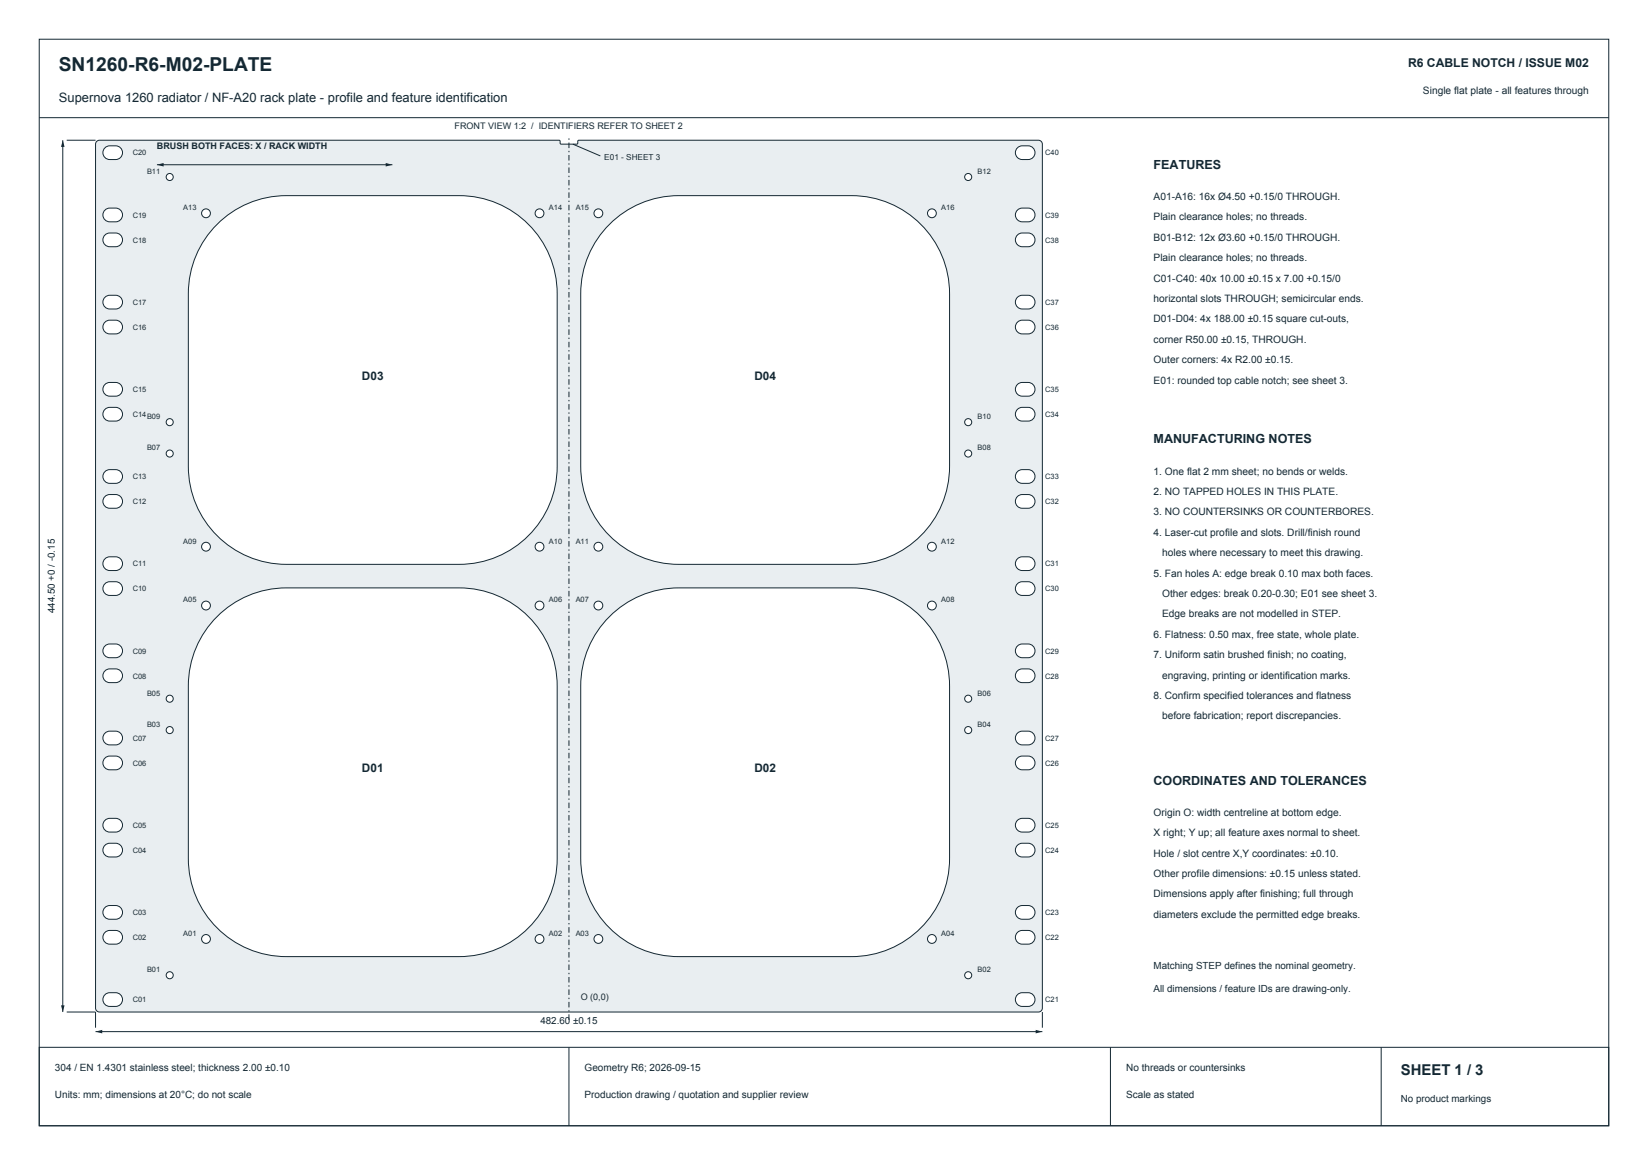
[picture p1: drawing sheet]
<svg xmlns="http://www.w3.org/2000/svg" width="420mm" height="297mm" viewBox="0 0 420 297" stroke-linecap="round" stroke-linejoin="round" font-family="sans-serif">
<defs><g id="words">
<text font-size="4.9" fill="#142833" x="15" y="18">SN1260-R6-M02-PLATE</text>
<text font-size="3.8" fill="#142833" x="357" y="274">SHEET 1 / 3</text>
<text font-size="3.3" fill="#142833" x="15" y="26">Supernova 1260 radiator / NF-A20 rack plate - profile and feature identification</text>
<g font-size="3.2" fill="#142833">
<text x="294" y="43">FEATURES</text>
<text x="294" y="113">MANUFACTURING NOTES</text>
<text x="294" y="200">COORDINATES AND TOLERANCES</text>
</g>
<text font-size="3.1" fill="#142833" x="358.8" y="17">R6 CABLE NOTCH / ISSUE M02</text>
<g font-size="3" fill="#142833">
<text x="92.2" y="96.9">D03</text>
<text x="192.2" y="96.9">D04</text>
<text x="92.2" y="196.9">D01</text>
<text x="192.2" y="196.9">D02</text>
</g>
<g font-size="2.6" fill="#142833">
<text x="362.7" y="24">Single flat plate - all features through</text>
<text x="294" y="51">A01-A16: 16x Ø4.50 +0.15/0 THROUGH.</text>
<text x="294" y="56.2">Plain clearance holes; no threads.</text>
<text x="294" y="61.4">B01-B12: 12x Ø3.60 +0.15/0 THROUGH.</text>
<text x="294" y="66.6">Plain clearance holes; no threads.</text>
<text x="294" y="71.8">C01-C40: 40x 10.00 ±0.15 x 7.00 +0.15/0</text>
<text x="294" y="77">horizontal slots THROUGH; semicircular ends.</text>
<text x="294" y="82.2">D01-D04: 4x 188.00 ±0.15 square cut-outs,</text>
<text x="294" y="87.4">corner R50.00 ±0.15, THROUGH.</text>
<text x="294" y="92.6">Outer corners: 4x R2.00 ±0.15.</text>
<text x="294" y="97.8">E01: rounded top cable notch; see sheet 3.</text>
<text x="294" y="121">1. One flat 2 mm sheet; no bends or welds.</text>
<text x="294" y="126.2">2. NO TAPPED HOLES IN THIS PLATE.</text>
<text x="294" y="131.4">3. NO COUNTERSINKS OR COUNTERBORES.</text>
<text x="294" y="136.6">4. Laser-cut profile and slots. Drill/finish round</text>
<text x="296.2" y="141.8">holes where necessary to meet this drawing.</text>
<text x="294" y="147">5. Fan holes A: edge break 0.10 max both faces.</text>
<text x="296.2" y="152.2">Other edges: break 0.20-0.30; E01 see sheet 3.</text>
<text x="296.2" y="157.4">Edge breaks are not modelled in STEP.</text>
<text x="294" y="162.6">6. Flatness: 0.50 max, free state, whole plate.</text>
<text x="294" y="167.8">7. Uniform satin brushed finish; no coating,</text>
<text x="296.2" y="173">engraving, printing or identification marks.</text>
<text x="294" y="178.2">8. Confirm specified tolerances and flatness</text>
<text x="296.2" y="183.4">before fabrication; report discrepancies.</text>
<text x="294" y="208">Origin O: width centreline at bottom edge.</text>
<text x="294" y="213.2">X right; Y up; all feature axes normal to sheet.</text>
<text x="294" y="218.4">Hole / slot centre X,Y coordinates: ±0.10.</text>
<text x="294" y="223.6">Other profile dimensions: ±0.15 unless stated.</text>
<text x="294" y="228.8">Dimensions apply after finishing; full through</text>
<text x="294" y="234">diameters exclude the permitted edge breaks.</text>
</g>
<g font-size="2.5" fill="#142833">
<text x="14" y="156.4" transform="rotate(-90 14 156.4)">444.50 +0 / -0.15</text>
<text x="294" y="247">Matching STEP defines the nominal geometry.</text>
<text x="294" y="253">All dimensions / feature IDs are drawing-only.</text>
<text x="137.7" y="261">482.60 ±0.15</text>
<text x="14" y="273">304 / EN 1.4301 stainless steel; thickness 2.00 ±0.10</text>
<text x="149" y="273">Geometry R6; 2026-09-15</text>
<text x="287" y="273">No threads or countersinks</text>
<text x="14" y="280">Units: mm; dimensions at 20°C; do not scale</text>
<text x="149" y="280">Production drawing / quotation and supplier review</text>
<text x="287" y="280">Scale as stated</text>
<text x="357" y="281">No product markings</text>
</g>
<g font-size="2.3" fill="#142833">
<text x="115.9" y="33">FRONT VIEW 1:2 / IDENTIFIERS REFER TO SHEET 2</text>
<text x="40" y="38">BRUSH BOTH FACES: X / RACK WIDTH</text>
<text x="148" y="255">O (0,0)</text>
</g>
<text font-size="2.1" fill="#142833" x="154" y="40.7">E01 - SHEET 3</text>
<g font-size="1.9" fill="#142833">
<text x="33.8" y="39.6">C20</text>
<text x="266.4" y="39.6">C40</text>
<text x="37.5" y="44.3">B11</text>
<text x="249.2" y="44.3">B12</text>
<text x="46.7" y="53.6">A13</text>
<text x="139.9" y="53.6">A14</text>
<text x="146.7" y="53.6">A15</text>
<text x="239.9" y="53.6">A16</text>
<text x="33.8" y="55.5">C19</text>
<text x="266.4" y="55.5">C39</text>
<text x="33.8" y="61.9">C18</text>
<text x="266.4" y="61.9">C38</text>
<text x="33.8" y="77.7">C17</text>
<text x="266.4" y="77.7">C37</text>
<text x="33.8" y="84.1">C16</text>
<text x="266.4" y="84.1">C36</text>
<text x="33.8" y="100">C15</text>
<text x="266.4" y="100">C35</text>
<text x="33.8" y="106.3">C14</text>
<text x="37.5" y="106.8">B09</text>
<text x="249.2" y="106.8">B10</text>
<text x="266.4" y="106.3">C34</text>
<text x="37.5" y="114.8">B07</text>
<text x="249.2" y="114.8">B08</text>
<text x="33.8" y="122.2">C13</text>
<text x="266.4" y="122.2">C33</text>
<text x="33.8" y="128.5">C12</text>
<text x="266.4" y="128.5">C32</text>
<text x="46.7" y="138.6">A09</text>
<text x="139.9" y="138.6">A10</text>
<text x="146.7" y="138.6">A11</text>
<text x="239.9" y="138.6">A12</text>
<text x="33.8" y="144.4">C11</text>
<text x="266.4" y="144.4">C31</text>
<text x="33.8" y="150.8">C10</text>
<text x="46.7" y="153.6">A05</text>
<text x="139.9" y="153.6">A06</text>
<text x="146.7" y="153.6">A07</text>
<text x="239.9" y="153.6">A08</text>
<text x="266.4" y="150.8">C30</text>
<text x="33.8" y="166.6">C09</text>
<text x="266.4" y="166.6">C29</text>
<text x="33.8" y="173">C08</text>
<text x="266.4" y="173">C28</text>
<text x="37.5" y="177.3">B05</text>
<text x="249.2" y="177.3">B06</text>
<text x="37.5" y="185.3">B03</text>
<text x="249.2" y="185.3">B04</text>
<text x="33.8" y="188.9">C07</text>
<text x="266.4" y="188.9">C27</text>
<text x="33.8" y="195.2">C06</text>
<text x="266.4" y="195.2">C26</text>
<text x="33.8" y="211.1">C05</text>
<text x="266.4" y="211.1">C25</text>
<text x="33.8" y="217.4">C04</text>
<text x="266.4" y="217.4">C24</text>
<text x="33.8" y="233.3">C03</text>
<text x="266.4" y="233.3">C23</text>
<text x="33.8" y="239.7">C02</text>
<text x="46.7" y="238.6">A01</text>
<text x="139.9" y="238.6">A02</text>
<text x="146.7" y="238.6">A03</text>
<text x="239.9" y="238.6">A04</text>
<text x="266.4" y="239.7">C22</text>
<text x="37.5" y="247.8">B01</text>
<text x="249.2" y="247.8">B02</text>
<text x="33.8" y="255.5">C01</text>
<text x="266.4" y="255.5">C21</text>
</g>
</g></defs>
<path d="M10 10h400v277h-400zM10 30h400M10 267h400v20h-400zM145 267v20M283 267v20M352 267v20" fill="none" stroke="#142833" stroke-width=".25"/>
<path d="M24.6 36l.8-.3h117.1l.5 1.1h4l.5-1.1h117.2a1 1 0 0 1 .9 1.1v220.2a1 1 0 0 1-.9 1h-239.3a1 1 0 0 1-1.1-1v-220.2z" fill-rule="evenodd" fill="#e9eef1" stroke="#142833" stroke-width=".25"/>
<g fill="#fff" stroke="#142833" stroke-width=".25">
<path d="M55.3 157.2a24.9 24.9 0 0 1 17.7-7.3h44a25 25 0 0 1 25 25v44a25 25 0 0 1-25 25h-44a25 25 0 0 1-25-25v-44a24.9 24.9 0 0 1 7.3-17.7z" fill-rule="evenodd"/>
<path d="M155.3 157.2a24.9 24.9 0 0 1 17.7-7.3h44a25 25 0 0 1 25 25v44a25 25 0 0 1-25 25h-44a25 25 0 0 1-25-25v-44a24.9 24.9 0 0 1 7.3-17.7z" fill-rule="evenodd"/>
<path d="M55.3 57.2a24.9 24.9 0 0 1 17.7-7.3h44a25 25 0 0 1 25 25v44a25 25 0 0 1-25 25h-44a25 25 0 0 1-25-25v-44a24.9 24.9 0 0 1 7.3-17.7z" fill-rule="evenodd"/>
<path d="M155.3 57.2a24.9 24.9 0 0 1 17.7-7.3h44a25 25 0 0 1 25 25v44a25 25 0 0 1-25 25h-44a25 25 0 0 1-25-25v-44a24.9 24.9 0 0 1 7.3-17.7z" fill-rule="evenodd"/>
<path d="M26.7 253.6a3.8 3.8 0 0 1 3.7-.3 1.75 1.75 0 0 1 .8 2 1.75 1.75 0 0 1-1.7 1.3 2.68 2.68 0 0 1-3-.9 1.75 1.75 0 0 1 .2-2.1z" fill-rule="evenodd"/>
<path d="M26.7 237.7a3.8 3.8 0 0 1 3.7-.3 1.75 1.75 0 0 1 .8 2 1.75 1.75 0 0 1-1.7 1.3 2.68 2.68 0 0 1-3-.9 1.75 1.75 0 0 1 .2-2.1z" fill-rule="evenodd"/>
<path d="M26.7 231.4a3.8 3.8 0 0 1 3.7-.3 1.75 1.75 0 0 1 .8 2 1.75 1.75 0 0 1-1.7 1.2 2.68 2.68 0 0 1-3-.8 1.75 1.75 0 0 1 .2-2.1z" fill-rule="evenodd"/>
<path d="M26.7 215.5a3.8 3.8 0 0 1 3.7-.3 1.75 1.75 0 0 1 .8 2 1.75 1.75 0 0 1-1.7 1.3 2.68 2.68 0 0 1-3-.9 1.75 1.75 0 0 1 .2-2.1z" fill-rule="evenodd"/>
<path d="M26.7 209.1a3.8 3.8 0 0 1 3.7-.2 1.75 1.75 0 0 1 .8 1.9 1.75 1.75 0 0 1-1.7 1.3 2.68 2.68 0 0 1-3-.8 1.75 1.75 0 0 1 .2-2.2z" fill-rule="evenodd"/>
<path d="M26.7 193.3a3.8 3.8 0 0 1 3.7-.3 1.75 1.75 0 0 1 .8 2 1.75 1.75 0 0 1-1.7 1.2 2.68 2.68 0 0 1-3-.8 1.75 1.75 0 0 1 .2-2.1z" fill-rule="evenodd"/>
<path d="M26.7 186.9a3.8 3.8 0 0 1 3.7-.3 1.75 1.75 0 0 1 .8 2 1.75 1.75 0 0 1-1.7 1.3 2.68 2.68 0 0 1-3-.9 1.75 1.75 0 0 1 .2-2.1z" fill-rule="evenodd"/>
<path d="M26.7 171a3.8 3.8 0 0 1 3.7-.2 1.75 1.75 0 0 1 .8 1.9 1.75 1.75 0 0 1-1.7 1.3 2.68 2.68 0 0 1-3-.8 1.75 1.75 0 0 1 .2-2.2z" fill-rule="evenodd"/>
<path d="M26.7 164.7a3.8 3.8 0 0 1 3.7-.3 1.75 1.75 0 0 1 .8 2 1.75 1.75 0 0 1-1.7 1.3 2.68 2.68 0 0 1-3-.9 1.75 1.75 0 0 1 .2-2.1z" fill-rule="evenodd"/>
<path d="M26.7 148.8a3.8 3.8 0 0 1 3.7-.3 1.75 1.75 0 0 1 .8 2 1.75 1.75 0 0 1-1.7 1.3 2.68 2.68 0 0 1-3-.9 1.75 1.75 0 0 1 .2-2.1z" fill-rule="evenodd"/>
<path d="M26.7 142.5a3.8 3.8 0 0 1 3.7-.3 1.75 1.75 0 0 1 .8 2 1.75 1.75 0 0 1-1.7 1.2 2.68 2.68 0 0 1-3-.8 1.75 1.75 0 0 1 .2-2.1z" fill-rule="evenodd"/>
<path d="M26.7 126.6a3.8 3.8 0 0 1 3.7-.3 1.75 1.75 0 0 1 .8 2 1.75 1.75 0 0 1-1.7 1.3 2.68 2.68 0 0 1-3-.9 1.75 1.75 0 0 1 .2-2.1z" fill-rule="evenodd"/>
<path d="M26.7 120.2a3.8 3.8 0 0 1 3.7-.2 1.75 1.75 0 0 1 .8 1.9 1.75 1.75 0 0 1-1.7 1.3 2.68 2.68 0 0 1-3-.8 1.75 1.75 0 0 1 .2-2.2z" fill-rule="evenodd"/>
<path d="M26.7 104.4a3.8 3.8 0 0 1 3.7-.3 1.75 1.75 0 0 1 .8 2 1.75 1.75 0 0 1-1.7 1.2 2.68 2.68 0 0 1-3-.8 1.75 1.75 0 0 1 .2-2.1z" fill-rule="evenodd"/>
<path d="M26.7 98a3.8 3.8 0 0 1 3.7-.3 1.75 1.75 0 0 1 .8 2 1.75 1.75 0 0 1-1.7 1.3 2.68 2.68 0 0 1-3-.9 1.75 1.75 0 0 1 .2-2.1z" fill-rule="evenodd"/>
<path d="M26.7 82.1a3.8 3.8 0 0 1 3.7-.2 1.75 1.75 0 0 1 .8 1.9 1.75 1.75 0 0 1-1.7 1.3 2.68 2.68 0 0 1-3-.8 1.75 1.75 0 0 1 .2-2.2z" fill-rule="evenodd"/>
<path d="M26.7 75.8a3.8 3.8 0 0 1 3.7-.3 1.75 1.75 0 0 1 .8 2 1.75 1.75 0 0 1-1.7 1.3 2.68 2.68 0 0 1-3-.9 1.75 1.75 0 0 1 .2-2.1z" fill-rule="evenodd"/>
<path d="M26.7 59.9a3.8 3.8 0 0 1 3.7-.3 1.75 1.75 0 0 1 .8 2 1.75 1.75 0 0 1-1.7 1.3 2.68 2.68 0 0 1-3-.9 1.75 1.75 0 0 1 .2-2.1z" fill-rule="evenodd"/>
<path d="M26.7 53.6a3.8 3.8 0 0 1 3.7-.3 1.75 1.75 0 0 1 .8 2 1.75 1.75 0 0 1-1.7 1.2 2.68 2.68 0 0 1-3-.8 1.75 1.75 0 0 1 .2-2.1z" fill-rule="evenodd"/>
<path d="M26.7 37.7a3.8 3.8 0 0 1 3.7-.3 1.75 1.75 0 0 1 .8 2 1.75 1.75 0 0 1-1.7 1.3 2.68 2.68 0 0 1-3-.9 1.75 1.75 0 0 1 .2-2.1z" fill-rule="evenodd"/>
<path d="M259.3 253.6a3.8 3.8 0 0 1 3.6-.3 1.75 1.75 0 0 1 .8 2 1.75 1.75 0 0 1-1.7 1.3 2.68 2.68 0 0 1-3-.9 1.75 1.75 0 0 1 .3-2.1z" fill-rule="evenodd"/>
<path d="M259.3 237.7a3.8 3.8 0 0 1 3.6-.3 1.75 1.75 0 0 1 .8 2 1.75 1.75 0 0 1-1.7 1.3 2.68 2.68 0 0 1-3-.9 1.75 1.75 0 0 1 .3-2.1z" fill-rule="evenodd"/>
<path d="M259.3 231.4a3.8 3.8 0 0 1 3.6-.3 1.75 1.75 0 0 1 .8 2 1.75 1.75 0 0 1-1.7 1.2 2.68 2.68 0 0 1-3-.8 1.75 1.75 0 0 1 .3-2.1z" fill-rule="evenodd"/>
<path d="M259.3 215.5a3.8 3.8 0 0 1 3.6-.3 1.75 1.75 0 0 1 .8 2 1.75 1.75 0 0 1-1.7 1.3 2.68 2.68 0 0 1-3-.9 1.75 1.75 0 0 1 .3-2.1z" fill-rule="evenodd"/>
<path d="M259.3 209.1a3.8 3.8 0 0 1 3.6-.2 1.75 1.75 0 0 1 .8 1.9 1.75 1.75 0 0 1-1.7 1.3 2.68 2.68 0 0 1-3-.8 1.75 1.75 0 0 1 .3-2.2z" fill-rule="evenodd"/>
<path d="M259.3 193.3a3.8 3.8 0 0 1 3.6-.3 1.75 1.75 0 0 1 .8 2 1.75 1.75 0 0 1-1.7 1.2 2.68 2.68 0 0 1-3-.8 1.75 1.75 0 0 1 .3-2.1z" fill-rule="evenodd"/>
<path d="M259.3 186.9a3.8 3.8 0 0 1 3.6-.3 1.75 1.75 0 0 1 .8 2 1.75 1.75 0 0 1-1.7 1.3 2.68 2.68 0 0 1-3-.9 1.75 1.75 0 0 1 .3-2.1z" fill-rule="evenodd"/>
<path d="M259.3 171a3.8 3.8 0 0 1 3.6-.2 1.75 1.75 0 0 1 .8 1.9 1.75 1.75 0 0 1-1.7 1.3 2.68 2.68 0 0 1-3-.8 1.75 1.75 0 0 1 .3-2.2z" fill-rule="evenodd"/>
<path d="M259.3 164.7a3.8 3.8 0 0 1 3.6-.3 1.75 1.75 0 0 1 .8 2 1.75 1.75 0 0 1-1.7 1.3 2.68 2.68 0 0 1-3-.9 1.75 1.75 0 0 1 .3-2.1z" fill-rule="evenodd"/>
<path d="M259.3 148.8a3.8 3.8 0 0 1 3.6-.3 1.75 1.75 0 0 1 .8 2 1.75 1.75 0 0 1-1.7 1.3 2.68 2.68 0 0 1-3-.9 1.75 1.75 0 0 1 .3-2.1z" fill-rule="evenodd"/>
<path d="M259.3 142.5a3.8 3.8 0 0 1 3.6-.3 1.75 1.75 0 0 1 .8 2 1.75 1.75 0 0 1-1.7 1.2 2.68 2.68 0 0 1-3-.8 1.75 1.75 0 0 1 .3-2.1z" fill-rule="evenodd"/>
<path d="M259.3 126.6a3.8 3.8 0 0 1 3.6-.3 1.75 1.75 0 0 1 .8 2 1.75 1.75 0 0 1-1.7 1.3 2.68 2.68 0 0 1-3-.9 1.75 1.75 0 0 1 .3-2.1z" fill-rule="evenodd"/>
<path d="M259.3 120.2a3.8 3.8 0 0 1 3.6-.2 1.75 1.75 0 0 1 .8 1.9 1.75 1.75 0 0 1-1.7 1.3 2.68 2.68 0 0 1-3-.8 1.75 1.75 0 0 1 .3-2.2z" fill-rule="evenodd"/>
<path d="M259.3 104.4a3.8 3.8 0 0 1 3.6-.3 1.75 1.75 0 0 1 .8 2 1.75 1.75 0 0 1-1.7 1.2 2.68 2.68 0 0 1-3-.8 1.75 1.75 0 0 1 .3-2.1z" fill-rule="evenodd"/>
<path d="M259.3 98a3.8 3.8 0 0 1 3.6-.3 1.75 1.75 0 0 1 .8 2 1.75 1.75 0 0 1-1.7 1.3 2.68 2.68 0 0 1-3-.9 1.75 1.75 0 0 1 .3-2.1z" fill-rule="evenodd"/>
<path d="M259.3 82.1a3.8 3.8 0 0 1 3.6-.2 1.75 1.75 0 0 1 .8 1.9 1.75 1.75 0 0 1-1.7 1.3 2.68 2.68 0 0 1-3-.8 1.75 1.75 0 0 1 .3-2.2z" fill-rule="evenodd"/>
<path d="M259.3 75.8a3.8 3.8 0 0 1 3.6-.3 1.75 1.75 0 0 1 .8 2 1.75 1.75 0 0 1-1.7 1.3 2.68 2.68 0 0 1-3-.9 1.75 1.75 0 0 1 .3-2.1z" fill-rule="evenodd"/>
<path d="M259.3 59.9a3.8 3.8 0 0 1 3.6-.3 1.75 1.75 0 0 1 .8 2 1.75 1.75 0 0 1-1.7 1.3 2.68 2.68 0 0 1-3-.9 1.75 1.75 0 0 1 .3-2.1z" fill-rule="evenodd"/>
<path d="M259.3 53.6a3.8 3.8 0 0 1 3.6-.3 1.75 1.75 0 0 1 .8 2 1.75 1.75 0 0 1-1.7 1.2 2.68 2.68 0 0 1-3-.8 1.75 1.75 0 0 1 .3-2.1z" fill-rule="evenodd"/>
<path d="M259.3 37.7a3.8 3.8 0 0 1 3.6-.3 1.75 1.75 0 0 1 .8 2 1.75 1.75 0 0 1-1.7 1.3 2.68 2.68 0 0 1-3-.9 1.75 1.75 0 0 1 .3-2.1z" fill-rule="evenodd"/>
<circle cx="52.5" cy="239.4" r="1.13"/>
<circle cx="137.5" cy="239.4" r="1.13"/>
<circle cx="152.5" cy="239.4" r="1.13"/>
<circle cx="237.5" cy="239.4" r="1.13"/>
<circle cx="52.5" cy="154.4" r="1.13"/>
<circle cx="137.5" cy="154.4" r="1.13"/>
<circle cx="152.5" cy="154.4" r="1.13"/>
<circle cx="237.5" cy="154.4" r="1.13"/>
<circle cx="52.5" cy="139.4" r="1.13"/>
<circle cx="137.5" cy="139.4" r="1.13"/>
<circle cx="152.5" cy="139.4" r="1.13"/>
<circle cx="237.5" cy="139.4" r="1.13"/>
<circle cx="52.5" cy="54.4" r="1.13"/>
<circle cx="137.5" cy="54.4" r="1.13"/>
<circle cx="152.5" cy="54.4" r="1.13"/>
<circle cx="237.5" cy="54.4" r="1.13"/>
<circle cx="43.2" cy="248.6" r=".9"/>
<circle cx="246.7" cy="248.6" r=".9"/>
<circle cx="43.2" cy="186.1" r=".9"/>
<circle cx="246.7" cy="186.1" r=".9"/>
<circle cx="43.2" cy="178.1" r=".9"/>
<circle cx="246.7" cy="178.1" r=".9"/>
<circle cx="43.2" cy="115.6" r=".9"/>
<circle cx="246.7" cy="115.6" r=".9"/>
<circle cx="43.2" cy="107.6" r=".9"/>
<circle cx="246.7" cy="107.6" r=".9"/>
<circle cx="43.2" cy="45.1" r=".9"/>
<circle cx="246.7" cy="45.1" r=".9"/>
</g>
<path d="M146 36.8l7 3M24.3 258v4M265.6 258v4M24.3 263h241.3" fill="none" stroke="#142833" stroke-width=".25"/>
<path d="M145 260v-225.2" fill="none" stroke="#142833" stroke-width=".25" stroke-dasharray="1.4 .7 .4 .7" stroke-linecap="butt"/>
<g fill="#142833">
<path d="M24.3 263l1.8-.4v.9z"/>
<path d="M263.9 262.6l1.7 .4-1.7 .5z"/>
</g>
<path d="M16 35.7v222.3M17 35.7h7.3M17 258h7.3" fill="none" stroke="#142833" stroke-width=".25"/>
<g fill="#142833">
<path d="M15.5 256.3h.9l-.4 1.7z"/>
<path d="M16 35.7l.4 1.7h-.9z"/>
</g>
<path d="M40 42h60" fill="none" stroke="#142833" stroke-width=".25"/>
<g fill="#142833">
<path d="M40 42l1.7-.4v.8z"/>
<path d="M98.3 41.6l1.7 .4-1.7 .4z"/>
</g>
<use href="#words"/>
</svg>
